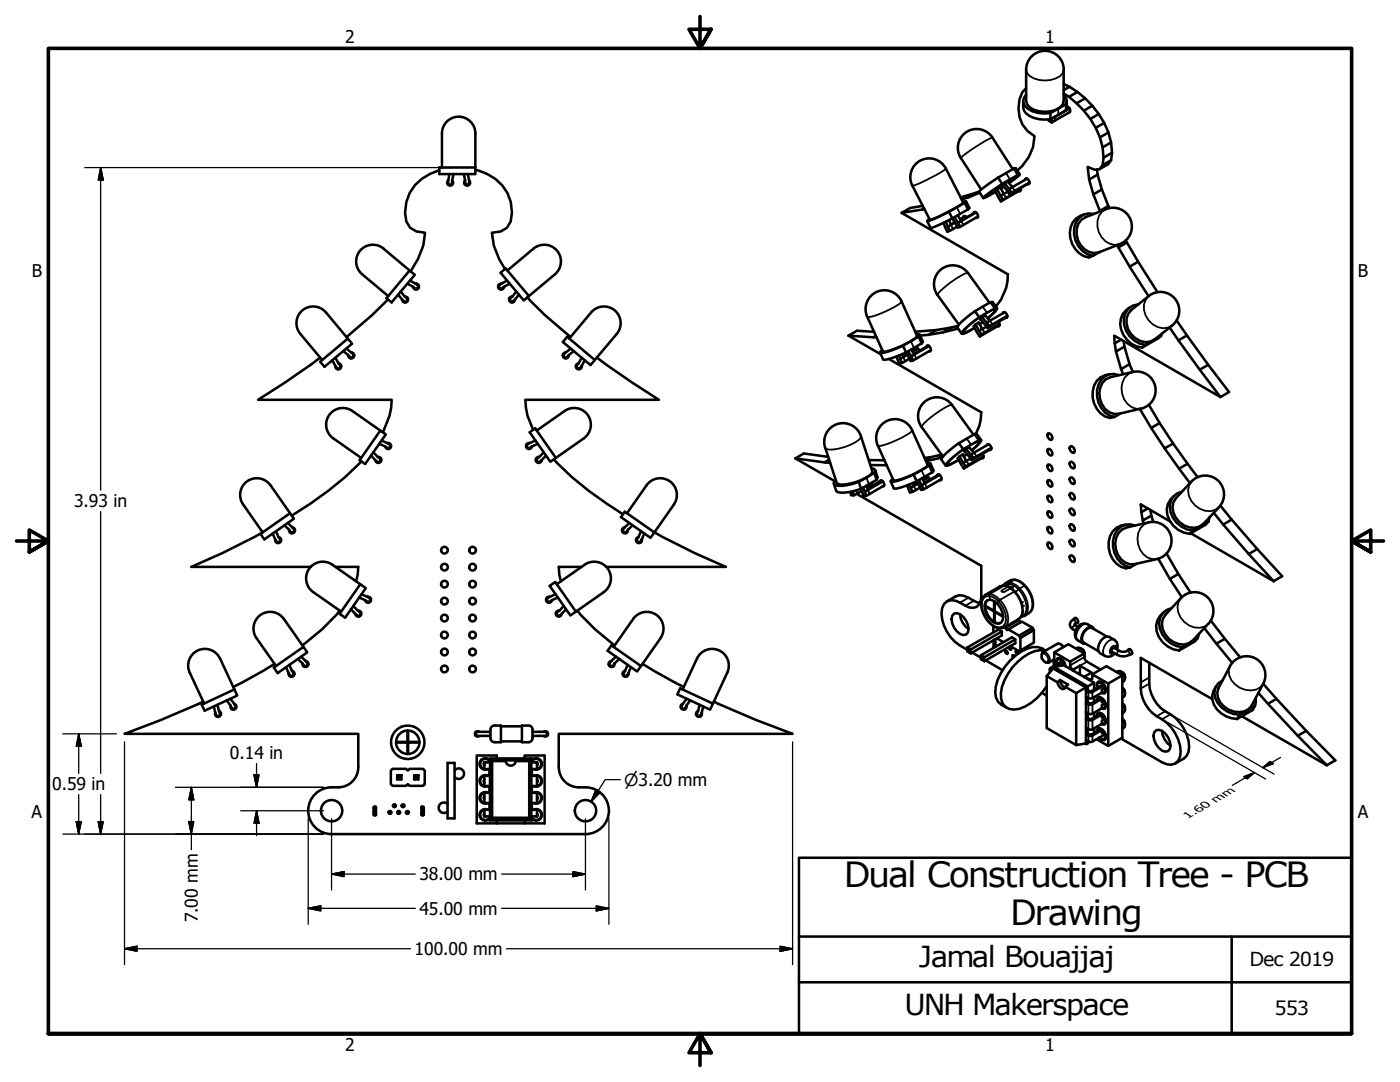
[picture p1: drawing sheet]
<svg xmlns="http://www.w3.org/2000/svg" width="279mm" height="216mm" viewBox="0 0 279 216" stroke-linecap="round" stroke-linejoin="round" font-family="sans-serif">
<defs><g id="words">
<g font-size="6.9">
<text x="168.4" y="176.9">Dual Construction Tree - PCB</text>
<text x="201.6" y="184.5">Drawing</text>
</g>
<g font-size="5.8">
<text x="183.3" y="192.9">Jamal Bouajjaj</text>
<text x="180.5" y="202.5">UNH Makerspace</text>
</g>
<g font-size="3.9">
<text x="249.4" y="192.8">Dec 2019</text>
<text x="254.4" y="202.6">553</text>
</g>
<g font-size="3.5">
<text x="68.9" y="8.6">2</text>
<text x="208.6" y="8.6">1</text>
<text x="6.3" y="55.2">B</text>
<text x="271" y="55.2">B</text>
<text x="14.8" y="101.2">3.93 in</text>
<text x="45.9" y="151.5">0.14 in</text>
<text x="10.4" y="157.7">0.59 in</text>
<text x="6.3" y="163.2">A</text>
<text x="271" y="163.2">A</text>
<text x="83.7" y="175.7">38.00 mm</text>
<text x="39.5" y="184.1" transform="rotate(-90 39.5 184.1)">7.00 mm</text>
<text x="83.7" y="182.5">45.00 mm</text>
<text x="82.7" y="190.6">100.00 mm</text>
<text x="68.9" y="209.8">2</text>
<text x="208.6" y="209.8">1</text>
</g>
<text font-size="3.3" x="124.6" y="156.8">⌀3.20 mm</text>
<text font-size="2.2" x="237.1" y="163.4" transform="rotate(-30 237.1 163.4)">1.60 m m</text>
</g></defs>
<!-- layer: Visible (ANSI) -->
<g fill="none" stroke="#000" stroke-width=".51">
<path d="M204.8 17.6a5.8 5.8 0 0 0-1.3 5.8l.6 1.5 1 1.2 1.4 1.1a9.1 9.1 0 0 1-3.5 6.8M204.8 18.9a1.69 1.69 0 0 0 .3 2.8 6.4 6.4 0 0 0 4.5 .9M205.9 11.2a3.7 3.7 0 0 1 4.1-.8 3.7 3.7 0 0 1 2.3 3.5v6.3a2.64 2.64 0 0 1-2.6 2 5.6 5.6 0 0 1-4.2-.8l-.5-.6-.2-.6v-6.3a3.7 3.7 0 0 1 1.1-2.7zM212.3 16.7a17.4 17.4 0 0 1 9.4 11.7l.2 2.1-.2 1.5-.6 .8-1.7 1M212.3 18.6a17.4 17.4 0 0 1 7.7 10.8l.2 2.1-.2 1.5-.6 .8-1 .1-1.3-.6a26.9 26.9 0 0 0 2.5 8.9M212.3 18.9l.4 .6 .2 .6-.2 .7M213.4 17.3l-1.1 .7M215 18.4l-1.7 .9M216.6 19.6l-1.7 1M87.7 34a8.5 8.5 0 0 0-6.6 10.2l.8 1.2 1.2 .8 1.7 .2-.3 2.6-1.1 2.7-1.4 2.4M87.7 33.4h7.2v1.3h-7.2zM88.2 33.4v-6.8a3.3 3.3 0 0 1 3.3-3.3 3.3 3.3 0 0 1 3.4 3.3v6.8"/>
<path d="M89.5 36a.6 .6 0 0 0-.1 .8 .6 .6 0 0 0 .9 .1 .6 .6 0 0 0 0-.9M89.7 34.7l-.2 2.1h.7v-.8l.3-1.3M92.6 34.7l.2 1.3v.8h.8l-.2-2.1M93.6 36a.6 .6 0 0 1 .1 .8 .6 .6 0 0 1-.9 .1 .6 .6 0 0 1 0-.9M94.9 33.9a8.6 8.6 0 0 1 7 10.3l-.7 1.2-1.3 .8-1.7 .2 .4 2.6 1 2.7 1.2 2M188.8 33.6l3.5 6.8a26.8 26.8 0 0 1-6.7 3.5l-3.5-6.8a3.8 3.8 0 0 1 1.6-5.1 3.8 3.8 0 0 1 5.1 1.6M191.8 31.5a3.8 3.8 0 0 1 1.1-5.2 3.8 3.8 0 0 1 5.2 1.2l4 6.3M191.8 31.5l4 6.3M194.9 38.4l-1.7 1M195.4 38.2l-3.7 1.2M195.5 38.5l-3.6 1.3M199 37.8l1.2 2-.5 .4"/>
<path d="M199.2 35.4l-3.7 2.7-.1 .2 .8 1.2M199.2 35.4l.8 1.3M199.7 39.1l.6-.4-.6-1.3-1.1 .7 1.1 2.1M200 36.7l-2.8 1.9-1 .9 2.5-1.2M200.3 37.2l-.6 .4M200.5 36.6l.9 1.1 .6-.4M201.1 38.2l-.8 .5M202 37.3l-.9-1.1-1 .7 1.4 1.9 .4-.3-.5-.8M202.3 33.6l.4-.1 .8 1.3M202.3 33.6l.8 1.3M202.3 33.6l-3.1 1.8M203.1 34.9l.4-.1a2.01 2.01 0 0 1-1.3 1.1l-.8 .6"/>
<path d="M203.1 34.9l-3.1 1.8M203.7 37.5l.1 .4-.2 .3-.3-.1M203.8 37.9l-4.1 2.3M203.8 37.8l-3.6 2M204.2 20.2a2.69 2.69 0 0 0 2.2 3.3l1 .3h2.2M204.5 35.9l.1-.3a.76 .76 0 0 1 .9 1l-.2 .2-.3-.1M205 35.6l-3 1.7M205.5 36.4l-3.6 2.1M205.5 36.5l-4 2.3M209.6 22.6v1.2M209.9 23.7v.7l-.6-.3v-.2M210.5 23.3l-.6 .4"/>
<path d="M210.5 23.3h.1M212.7 22l-3.1 1.8M212.7 20.8v1.2M212.7 20.8l-3.1 1.8M212.9 21.2a.86 .86 0 0 1 .7 1.1l-.3 .2M212.9 20.2l-.2 1.8M212.9 21.2h.1M213.5 21.6l-3 1.7M213.6 22.3l-3.7 2.1M218 21.1l-1.7 1M218.9 33.8a28.1 28.1 0 0 0 2.5 7.7M219.1 34.8l-1.7 1"/>
<path d="M219.3 22.8l-1.7 .9M219.9 37.8l-1.7 1M220.4 24.5l-1.7 1M221.2 26.4l-1.7 1M221.7 28.4l-1.7 1M221.7 32l-1.7 1M221.9 30.5l-1.7 1M77.4 59.7l-3.1 3.1-5.1 4.4M80 58.2l1.4 1.5-.5 .6-.6-.5-.8-1M80.8 59.2a.6 .6 0 0 1 .6 .5 .6 .6 0 0 1-.5 .7 .6 .6 0 0 1-.7-.6M81.7 54l1.1 .8-4.7 5.5-1-.8zM81.7 54l-5.1-4.4a3.3 3.3 0 0 0-4.7 .4 3.3 3.3 0 0 0 .4 4.7l5.2 4.4"/>
<path d="M81.8 56l1.8 1.1-.5 .6-.6-.5-1.2-.6M82.9 56.6a.6 .6 0 0 1 .7 .5 .6 .6 0 0 1-.5 .7 .6 .6 0 0 1-.7-.6M99.9 54.4l1-.8 4.7 5.5-1.1 .8zM100.1 56.6a.6 .6 0 0 0-.7 .5 .6 .6 0 0 0 .5 .7 .6 .6 0 0 0 .7-.6M101.2 56l-1.8 1.1 .5 .6 1.8-1.1M101.3 54l5.2-4.4a3.3 3.3 0 0 1 4.7 .4 3.3 3.3 0 0 1-.4 4.7l-5.2 4.4M102.3 59.2a.6 .6 0 0 0-.7 .5 .6 .6 0 0 0 .6 .7 .6 .6 0 0 0 .6-.6M103 58.2l-.8 1-.6 .5 .5 .6 .6-.5 .9-1M105.2 59.3l3.5 3.5 5.2 4.4M173.7 59.1a3.7 3.7 0 0 1 6.2 1l3.1 6.9a9.6 9.6 0 0 1-4.2 2.5 4.2 4.2 0 0 1-2.6 .6l-3.1-6.9a3.8 3.8 0 0 1 .6-4.1zM179.9 42.5l21.2 12.2a9.1 9.1 0 0 1-2.4 6.4M184.1 41.1l-2.5 .4-1.7 1 4.2-.7 .3-.2"/>
<path d="M184.5 41.7l-.4 .1M188.8 44.2l.7 1.9-.4 .1-.8-1.7M189.4 42.2l-3 1.5-1.4 .4 .5-.4M189.4 42.2l.7 1.4M189.4 43.9l.4 1-.7 .4M190 43.6l1.1 1.8 .5-.1-.4-.9M190.1 43.6l-4.2 1.9h-.2l-.7-1.4M190.5 43.3l.7 1.1 .7-.3M190.5 44.4l-.7 .4M190.6 44.4l-.8 .5M191 45.2l-1.5 .9M191.1 43l.8 1.1"/>
<path d="M192.2 40.3l.6-.1-.3 .2M192.5 40.4l.7 1.4M192.5 40.4l-3.1 1.8M192.7 43.1l-1.1 .7M192.7 43.2l-1 .6M192.8 40.2l.7 1.3-.3 .3M192.9 43.4l-.3-.3h-.3l-.1 .3M193.2 41.8l-3.1 1.8M194.2 42.6l.2-.3a.79 .79 0 0 1 .8 1l-.2 .2h-.3M194.7 42.3l-2.9 1.7M194.8 42.4l-2.9 1.7M195.2 43.2l-3.6 2.1"/>
<path d="M215.8 43.9l.8-.6 4.2-1.6a3.8 3.8 0 0 1 4.8 2.1 3.8 3.8 0 0 1-2.1 4.9l-4.1 1.6a3.7 3.7 0 0 1-4.5-3.5v-1.1l.3-1zM216.4 42.8a3.8 3.8 0 0 0-2.8 4.8 4.8 4.8 0 0 0 3.7 3.8l.8-.3M218.3 42.7a3.4 3.4 0 0 0-3.9 4.1 4.8 4.8 0 0 0 3.7 4.3M219.5 50.2l-1.4 .9M221.2 41.1l-1.7 1M223 48.9l2.4 4.3 3.8 5.9M224.7 48l2.4 4.2 3.9 6.1M224.9 48.4l-1.7 1M227.1 52.2l-1.7 1M59.9 66.6l4.4 5.2M63.9 71.4l-7.2 5-5.2 3.4h26.7a13.8 13.8 0 0 1-1.8 6.5M63.9 72.2l5.5-4.6 .9 1-5.6 4.6z"/>
<path d="M65 62.3l4.4 5.3M65 62.3a3.3 3.3 0 0 0-4.6-.4 3.3 3.3 0 0 0-.5 4.7M66.9 71.4l1.2 1.8-.6 .5-1.2-1.8M67.5 72.5a.6 .6 0 0 1 .6 .7 .6 .6 0 0 1-.7 .5 .6 .6 0 0 1-.5-.7M69.1 69.6l1 .8 .6 .6-.6 .5-1.6-1.4M70.1 70.3a.6 .6 0 0 1 .6 .6 .6 .6 0 0 1-.7 .6 .6 .6 0 0 1-.5-.7M112.9 70.3a.6 .6 0 0 0-.6 .6 .6 .6 0 0 0 .7 .6 .6 .6 0 0 0 .5-.7M113.2 67.2l5.5 4.6-.8 1.1-5.6-4.7zM113.9 69.6l-1 .8-.5 .6 .6 .5 .5-.6 1-.8M115.5 72.5a.6 .6 0 0 0-.6 .7 .6 .6 0 0 0 .7 .5 .6 .6 0 0 0 .5-.7M116.1 71.4l-.6 1.1-.6 .7 .6 .5 .6-.7 .6-1.1M119.1 71.4l7.2 5 5.2 3.4h-26.7l.5 3.2 1.1 2.8"/>
<path d="M123.1 66.6l-4.4 5.2M123.1 66.6a3.3 3.3 0 0 0-.4-4.7 3.3 3.3 0 0 0-4.7 .4l-4.4 5.3M169.3 67l5.6 .3M169.3 67l6.5 3.7M174.4 66.2l-3.4-.2-1.7 1M174.8 67l-.5 .3M177.4 71.6l18.4 10.7a7.5 7.5 0 0 1-1.1 4.3M179.4 70.9l.6 1.5-.5 .2-.6-1.5M180.1 70.7l.2 .5-.7 .4M180.2 69l-2.1 .9a3.9 3.9 0 0 1-2.5 .5l.5-.6M180.2 69l.6 1.3M180.8 70.3l.9 1.8 .5-.2-.4-.8"/>
<path d="M180.8 70.3l-2.1 .9a3.9 3.9 0 0 1-2.5 .5l-.6-1.3M181 70.7l-.8 .4M181.1 70.8l-.8 .4M181.2 70.1l.6 1 .7-.4M181.5 71.6l-1.5 .8M181.9 69.7l.6 1M182.6 69.7l.2-.2 .2-.1 .5 .6M182.9 66.8h.7l-.3 .4M183.1 69.5l-1 .5M183.2 69.6l-1.1 .6M183.3 67.2l.6 1.3M183.3 67.2l-3.1 1.8"/>
<path d="M183.6 66.8l.6 1.4-.3 .3M183.9 68.5l-3.1 1.8M184.8 69.2l.2-.3 .3 .1 .4 .3 .1 .5-.1 .3h-.3M185.3 69l-2.9 1.6M185.4 69l-2.9 1.7M185.8 69.8l-3.6 2.1M186.9 65.8l-1.7 1M189.9 65.3l-1.7 1M191.2 65l-4.3 .8-4.3 .4M191.2 65.5l-.1 .1M191.2 65.6a34.4 34.4 0 0 1-7.6 1.4M194.6 62.1l-1.9 1.4a3.7 3.7 0 0 0-1.6 1.9l.8 1.2"/>
<path d="M194.6 62.1l.8 1.2M194.7 64.7l1.2 2-.3 .4M195.4 66l.6-.3-.7-1.4-1 .8 1.3 2M195.4 63.3l-2.6 2.1-.6 .6-.3 .4 .1 .2a5.3 5.3 0 0 0 2.5-1.2M196 63.3l.9 1.1 .7-.4M196.2 64.3l-.7 .4M196.9 65.2l-.9 .5M197.5 60.4l-4.3-5.9a3.8 3.8 0 0 0-5.2-.9 3.8 3.8 0 0 0-.9 5.3l4.3 5.9M197.6 64l-1-1.1-1 .8 1.5 1.8 .4-.4-.6-.7M197.7 60.3h.4l.9 1.2M197.7 60.3l.8 1.2M197.7 60.3l-3.1 1.8"/>
<path d="M198.5 61.5l.4-.1 .1 .2a5.6 5.6 0 0 1-1.9 1.9M198.5 61.5l-3.1 1.8M199.3 64.2l.2 .7-.2 .2h-.2M199.5 64.9l-3.9 2.2M199.5 64.7l-3.6 2M200.1 62.5l.2-.2a.8 .8 0 0 1 .6 1.1h-.3M200.5 62.3l-2.9 1.7M201 63l-3.5 2.1M201 63.2l-3.9 2.3M220.7 75.6l.9-.3 4.4-1.1a3.8 3.8 0 0 1 4.5 2.8 3.8 3.8 0 0 1-2.8 4.5l-4.4 1.1a3.7 3.7 0 0 1-3.9-4.2l.2-1.1 .4-1zM221.5 74.7a3.8 3.8 0 0 0-3.4 4.6 4.6 4.6 0 0 0 3.4 4.1l.9-.2M223.3 74.9a3.2 3.2 0 0 0-4.4 3 4.7 4.7 0 0 0 3.5 5.3"/>
<path d="M223.7 67.8l-1.2 .7M224.2 68.1l.2 1.1 1 3.5 .7 1.5M224.4 69.2l-1.7 .9M225.4 61.4a3.8 3.8 0 0 0-1.2 5.5 4.9 4.9 0 0 0 3.7 2.5M225.4 72.7l-1.7 1M225.8 61.8l3.5-2.7a3.8 3.8 0 0 1 5.2 .6 3.8 3.8 0 0 1-.6 5.2l-3.4 2.8a3.7 3.7 0 0 1-5.4-2 3.2 3.2 0 0 1 .7-3.9zM227.2 60.7a3.1 3.1 0 0 0-2.9 4 5 5 0 0 0 4.3 4.1M228.6 68.8l-.7 .6M231.7 67l-3.8 2.4M231.7 67l-3.1 1.8M231.9 66.6l-.2 .4M233.4 65.4l6 8.4 4.2 5.4-21.2-12.2a20.4 20.4 0 0 0 1.8 7.7"/>
<path d="M234.8 63.9l6.3 8.9 4.2 5.4-1.7 1M236.9 66.9l-1.7 1M241.1 72.8l-1.7 1M72.1 92.1a61.7 61.7 0 0 1-13.9 10.8M74.5 90.3l1.6 1.4-.5 .6-1.6-1.4M75.4 91.2a.6 .6 0 0 1 .7 .5 .6 .6 0 0 1-.5 .7 .6 .6 0 0 1-.7-.6M75.9 85.9l1.1 .8-4.1 5.9-1.1-.8zM75.9 85.9l-5.6-3.9a3.3 3.3 0 0 0-4.6 .8 3.3 3.3 0 0 0 .8 4.7l5.6 3.9M76.1 87.9l1.2 .5 .7 .5-.4 .7-.7-.5-1.2-.5M77.3 88.4a.6 .6 0 0 1 .7 .5 .6 .6 0 0 1-.4 .7 .6 .6 0 0 1-.7-.5M105.7 86.3l1.1-.8 4.1 5.9-1.1 .7zM105.7 88.4a.6 .6 0 0 0-.7 .5 .6 .6 0 0 0 .5 .7 .6 .6 0 0 0 .7-.5"/>
<path d="M106.9 87.9l-1.2 .5-.7 .5 .5 .7 .6-.5 1.2-.5M107.1 85.9l5.6-3.9a3.3 3.3 0 0 1 4.6 .8 3.3 3.3 0 0 1-.8 4.7l-5.6 3.9M107.6 91.2a.6 .6 0 0 0-.7 .5 .6 .6 0 0 0 .5 .7 .6 .6 0 0 0 .7-.6M108.5 90.3l-1.5 1.4 .4 .6 1.6-1.4M110.6 91.7a57.4 57.4 0 0 0 13.7 10.9M158.7 91.5l7 .9M158.7 91.5l7.9 4.5M165.3 91.2l-4.9-.7-1.7 1M165.5 91.7l-1 .6M165.8 85.4a3.7 3.7 0 0 1 6 1.6l2.3 7-.1 .4a9.1 9.1 0 0 1-6.7 2.2l-.3-.2-2.3-7a3.8 3.8 0 0 1 1.1-4zM166.4 96.5l.5 1.4 .2 .3a7.7 7.7 0 0 0 4.7-.7M166.8 95.8l-.4 .4v.4a2.87 2.87 0 0 0 2.7 .2l2.3-.6"/>
<path d="M170.2 98l.2 .8h-.5l-.2-.7M171 98.5l24.8 14.4v6.1a1.93 1.93 0 0 1-.9 2.1 1.93 1.93 0 0 1-2.2-.2l-1.1-.7a2.26 2.26 0 0 0-2.6-.2 2.26 2.26 0 0 0-1.1 2.4 8.4 8.4 0 0 0 5.2 7.3M171.4 96.2l.4 1.3M171.8 97.6l.5 1.3h.6l-.3-.8M172 98l-1.6 .8M172.2 97.3l.4 .8 .6-.4M172.9 96.9l.3 .8M173.4 91.8h3.1M173.7 92.8h3.3M173.9 93.4l.7 .3 .1 .3-.2 .4M174 96.3l.1 .4-.2 .2-.2 .1M174 96.8l-.9 .5"/>
<path d="M174.5 94.4l.4 1.3M174.5 94.4l-3.1 1.8M174.7 93.8l.4 1.4-.2 .5M174.9 95.7l-3.1 1.8M175.6 96.1l.1-.2a.84 .84 0 0 1 .7 1.1l-.3 .1M175.9 95.9l-2.8 1.6M176.2 96.1l-3 1.6M176.5 96.9l-3.6 2M181.5 96.6l.6 1.5-.5 .2-.5-1.4M182 85.8a3.8 3.8 0 0 0-4.9-1.8 3.8 3.8 0 0 0-1.9 4.9l3.1 6.9a4.2 4.2 0 0 0 2.6-.6l2.1-.9a4.2 4.2 0 0 0 2.1-1.5l-3.1-6.9M182.2 96.4l.2 .6-.6 .3M182.3 94.7l-2.1 .9a3.9 3.9 0 0 1-2.4 .5l.4-.6"/>
<path d="M182.3 94.7l.6 1.4M182.9 96.1l.9 1.7 .5-.2-.3-.8M182.9 96.1l-2.1 .8a3.9 3.9 0 0 1-2.4 .5l-.6-1.3M183.1 96.4l-.7 .4M183.2 96.5l-.8 .5M183.4 95.8l.6 1 .6-.3M183.6 97.3l-1.5 .8M183.9 85.2l4.3 5.9-3.4 .9M184 95.4l.6 1.1M184.8 95.4l.1-.2h.2l.5 .5M185 92.5h.7l-.2 .4M185.2 95.2l-1 .6"/>
<path d="M185.3 95.3l-1 .6M185.5 92.9l.6 1.4M185.5 92.9l-3.2 1.8M185.7 92.5l.6 1.4-.2 .4M185.8 91.2l-1.1 .6M186.1 94.3l-3.2 1.8M187 94.9l.1-.2h.4l.3 .4 .1 .4-.1 .3h-.3M187.4 94.7l-2.9 1.6M187.5 94.8l-2.9 1.7M187.9 90.7l-3.4 .7M187.9 95.6l-3.6 2M188.1 91l-.9 .5"/>
<path d="M190 80.8l4.3 5.9M190 80.8a3.8 3.8 0 0 0-5.2-.8 3.8 3.8 0 0 0-.9 5.2M191.4 88.4l-1.9 1.5a3.7 3.7 0 0 0-1.6 1.8l.8 1.2M191.4 88.4l.8 1.2M191.5 91.1l1.2 2-.3 .4M192.2 92.4l.6-.4-.7-1.3-1 .7 1.3 2.1M192.2 89.6l-1.9 1.5a3.2 3.2 0 0 0-1.5 1.8 5.3 5.3 0 0 0 2.5-1.1M192.8 89.7l1 1 .6-.4M193 90.6l-.7 .5M193.7 91.5l-.9 .5M194.4 90.3l-1-1-1 .7 1.5 1.8 .4-.4-.5-.7M194.5 86.6h.4l.9 1.2"/>
<path d="M194.5 86.6l.9 1.2M194.5 86.6l-3.1 1.8M195.4 87.8h.3l.1 .1a6.1 6.1 0 0 1-1.8 2M195.4 87.8l-3.2 1.8M196.1 90.6l.2 .6-.1 .3-.3-.1M196.3 91.2l-3.9 2.3M196.3 91l-3.6 2.1M196.9 88.9l.2-.3a.81 .81 0 0 1 .6 1.2h-.3M197.3 88.6l-2.9 1.7M197.9 89.3l-3.6 2.1M197.9 89.5l-4 2.3M209.1 89.6h.3l.4 .3 .2 .4v.4l-.2 .2a.94 .94 0 0 1-.7-1.3z"/>
<path d="M209.1 92.7h.3l.4 .3 .2 .4v.4l-.2 .2a.94 .94 0 0 1-.7-1.3zM209.1 98.9h.3l.4 .3 .2 .5v.4l-.2 .1a.94 .94 0 0 1-.7-1.3zM209.1 95.8h.3l.4 .3 .2 .4v.4l-.2 .2a.94 .94 0 0 1-.7-1.3zM209.1 86.5h.3l.4 .2 .2 .5v.4l-.2 .2a.94 .94 0 0 1-.7-1.3zM213.6 92.2a.89 .89 0 0 1 .9 1.1l-.3 .2a.94 .94 0 0 1-.6-1.3zM213.6 95.3a.89 .89 0 0 1 .9 1.1l-.3 .2a.94 .94 0 0 1-.6-1.3zM213.6 98.4a.89 .89 0 0 1 .9 1.1l-.3 .2a.94 .94 0 0 1-.6-1.3zM213.6 89.1a.89 .89 0 0 1 .9 1.1l-.3 .2a.94 .94 0 0 1-.6-1.3zM223.6 82.5l-1.2 .7M227.5 81.6a131.2 131.2 0 0 0 10 14.8M229.3 80.8a125.5 125.5 0 0 0 9.7 14.4M231.4 84.4l-1.7 1"/>
<path d="M234.1 88.5l-1.7 1M234.3 99a3.9 3.9 0 0 0-.1 5.9l.9 .8 1.2 .6 1.1 .2M235.9 98.1a3 3 0 0 0-2.3 4.1 5.1 5.1 0 0 0 4.4 3.7M237 92.5l-1.7 1M52 106.5l5.9-4.1 .8 1.1-6 4.1zM55.1 106l.5 1.2 .5 .7-.7 .4-.5-.6-.5-1.2M55.6 107.2a.6 .6 0 0 1 .5 .7 .6 .6 0 0 1-.7 .5 .6 .6 0 0 1-.5-.8M57.4 104.4l1 .9 .4 .6-.6 .5-1.4-1.6M57.9 102.4l-3.9-5.6a3.3 3.3 0 0 0-4.7-.8 3.3 3.3 0 0 0-.8 4.7l3.9 5.5-8 4.1-6.2 2.8h23.8M58.3 105.2a.6 .6 0 0 1 .6 .7 .6 .6 0 0 1-.7 .5 .6 .6 0 0 1-.5-.7M66.3 112.7a3.3 3.3 0 0 0-4.6 .8 3.3 3.3 0 0 0 .8 4.6l5.6 3.9M66.3 112.7l5.6 3.9"/>
<path d="M67 113.1h4.5l-.1 1.6-.3 1.3M71.9 116.6l1.1 .7-4.1 6-1.1-.8zM72.1 118.6l1.2 .5 .7 .5-.4 .6-.7-.4-1.2-.6M73.3 119.1a.6 .6 0 0 1 .7 .4 .6 .6 0 0 1-.4 .8 .6 .6 0 0 1-.7-.6M109.7 116.9l1.1-.8 4.1 5.9-1.1 .8zM109.7 119.1a.6 .6 0 0 0-.7 .4 .6 .6 0 0 0 .5 .8 .6 .6 0 0 0 .7-.6M110.9 118.6l-1.2 .5-.7 .5 .5 .6 .6-.4 1.2-.6M116.1 113.1h-4.6l.1 1.6 .4 1.3M116.7 112.7l-5.6 3.9M116.7 112.7a3.3 3.3 0 0 1 4.6 .8 3.3 3.3 0 0 1-.8 4.6l-5.6 3.9M124.7 105.2a.6 .6 0 0 0-.6 .7 .6 .6 0 0 0 .7 .5 .6 .6 0 0 0 .5-.7M124.7 102.1l5.9 4.1-.8 1.1-5.9-4.1z"/>
<path d="M125.6 104.4l-1 .9-.4 .6 .6 .5 .5-.7 1-.9M127.4 107.2a.6 .6 0 0 0-.5 .7 .6 .6 0 0 0 .7 .5 .6 .6 0 0 0 .5-.8M127.9 106l-.9 1.9 .6 .4 1-1.8M134.5 100.7a3.3 3.3 0 0 0-.8-4.7 3.3 3.3 0 0 0-4.7 .8l-3.9 5.6M134.5 100.7l-3.9 5.5 8 4.1 6.2 2.8h-23.8M189 120l1.7-1 .8-.2a8.6 8.6 0 0 1 3.5 1.4l.6 .1M197.1 119.8a2.25 2.25 0 0 1 2.5 1.4 2.56 2.56 0 0 1 .2 3 1.81 1.81 0 0 1-2.4-.9 3.2 3.2 0 0 1-.7-3.1zM197.1 119.8l-.4 .4-.1 .7 1.8 1v-1.9M200.2 116.9a2.65 2.65 0 0 1 4.4 0 5.1 5.1 0 0 1 1.5 4.5l-.3 .6-1.4 .9M201.4 117.1a2.17 2.17 0 0 0-1.9 0l-2.8 1.6a2.89 2.89 0 0 0-.4 3.7 4.7 4.7 0 0 0 3.2 3l.9-.2 2.9-1.7a2.04 2.04 0 0 0 .9-1.6M209.1 108.3a.89 .89 0 0 1 .9 1.1l-.2 .2a.94 .94 0 0 1-.7-1.3zM209.1 102h.3l.4 .3 .2 .5v.4l-.2 .2a.94 .94 0 0 1-.7-1.4z"/>
<path d="M209.1 105.2a.89 .89 0 0 1 .9 1.1l-.2 .2a.94 .94 0 0 1-.7-1.3zM213.6 110.8h.3l.3 .3 .3 .4v.5l-.3 .2a.94 .94 0 0 1-.6-1.4zM213.6 101.5a.89 .89 0 0 1 .9 1.1l-.3 .2a.94 .94 0 0 1-.6-1.3zM213.6 104.6a.89 .89 0 0 1 .9 1.1l-.3 .2a.94 .94 0 0 1-.6-1.3zM213.6 107.7h.3l.3 .3 .3 .4v.5l-.3 .2a.94 .94 0 0 1-.6-1.4zM223.9 105.7l.9-.4 4.4-1.1a3.8 3.8 0 0 1 4.5 2.8 3.8 3.8 0 0 1-2.8 4.5l-4.4 1.1a3.3 3.3 0 0 1-3.8-3 3.7 3.7 0 0 1 1.2-3.9zM224.6 104.7a3.8 3.8 0 0 0-3.3 4.6 4.5 4.5 0 0 0 3.4 4.1l.9-.2M226.5 104.9a3.2 3.2 0 0 0-4.4 3 4.6 4.6 0 0 0 3.5 5.3M226.8 112.5l-1.2 .7M229.1 101.5l-1.3 .7M229.6 101.7l.5 2.4M229.8 102.9l-1.7 1"/>
<path d="M231.2 111.5l2.3 4 2.4 3.7M232.8 110.4l2.4 4.1 2.4 3.7M233.5 104l-5.8-3.4 .1 1.6 .5 2.3M235.2 114.5l-1.7 1M235.7 119.3a3.8 3.8 0 0 1 5.3-.1 3.8 3.8 0 0 1 .2 5.3M235.7 119.4l-3.1 3.3a3.7 3.7 0 0 0 1.6 5.4 3.1 3.1 0 0 0 3.9-.3l3.1-3.3M237.6 106.4l16.6 9.6M238 105.9l-.6 .6M241.2 104.1l-.6 .6-3.2 1.8M241.2 104.1l-3.2 1.8M241.4 103.2l-.2 .9M242.2 102.3l7 8.3 5 5.4"/>
<path d="M243.3 101.2l-3.1 3.3a3.7 3.7 0 0 1-5.6-1.2 3.1 3.1 0 0 1 .1-3.9l3.1-3.3a3.8 3.8 0 0 1 5.3-.2 3.8 3.8 0 0 1 .2 5.3M243.5 100.9l7.4 8.7 5 5.4-1.7 1M245.8 103.7l-1.7 1M250.9 109.6l-1.7 1M40.6 140l-8.5 3.7-7.3 2.7h46.7v5.4a4.5 4.5 0 0 1-1.8 4.6 5.2 5.2 0 0 1-3.5 .7 4.7 4.7 0 0 0-4.7 4.7 4.7 4.7 0 0 0 4.7 4.6h50.6a4.7 4.7 0 0 0 4.7-4.6 4.7 4.7 0 0 0-4.6-4.7 4.4 4.4 0 0 1-5.1-2.4l-.3-1.6v-6.7h46.7l-7.3-2.7-8.4-3.7M46 139.4l1.1 1.8-.7 .3-1.1-1.7M46.8 137.6l-2.9-6.2a3.3 3.3 0 0 0-4.4-1.6 3.3 3.3 0 0 0-1.6 4.4l2.8 6.2M54.7 133.2l5.9-4.1 .7 1.1-5.9 4.1zM54.8 132.5l-2.3 1.4-6 3.2M56.7 123.5a3.3 3.3 0 0 0-4.7-.8 3.3 3.3 0 0 0-.8 4.6l3.9 5.6M56.7 123.5l3.9 5.6M57.7 132.7l.6 1.2 .4 .6-.6 .5-.5-.7-.5-1.2"/>
<path d="M58.3 133.8a.6 .6 0 0 1 .5 .7 .6 .6 0 0 1-.8 .5 .6 .6 0 0 1-.4-.7M60.1 131l1.4 1.6-.6 .5-1.5-1.6M61 131.9a.6 .6 0 0 1 .5 .7 .6 .6 0 0 1-.7 .5 .6 .6 0 0 1-.4-.7M67.8 121.8a37.2 37.2 0 0 1-7.5 7M70.5 120.9l1.6 1.4-.5 .7-1.6-1.4M71.4 121.8a.6 .6 0 0 1 .7 .5 .6 .6 0 0 1-.5 .7 .6 .6 0 0 1-.7-.5M111.6 121.8a.6 .6 0 0 0-.7 .5 .6 .6 0 0 0 .5 .7 .6 .6 0 0 0 .7-.5M112.5 120.9l-1.5 1.4 .4 .7 1.6-1.4M115.2 121.8a38 38 0 0 0 7.5 7M122 131.9a.6 .6 0 0 0-.5 .7 .6 .6 0 0 0 .7 .5 .6 .6 0 0 0 .4-.7M122 128.8l5.9 4.1-.8 1.1-5.8-4.1zM122.9 131l-.9 .9-.5 .7 .7 .5 .4-.7 1-.9"/>
<path d="M124.8 133.8a.6 .6 0 0 0-.5 .7 .6 .6 0 0 0 .7 .5 .6 .6 0 0 0 .4-.7M125.3 132.7l-1 1.8 .6 .5 1-1.9M126.4 123.5a3.3 3.3 0 0 1 4.6-.8 3.3 3.3 0 0 1 .8 4.6l-3.9 5.6M126.4 123.5l-3.9 5.6M128.2 132.5l2.3 1.4 6 3.2M135.7 137.4l6.6 3-.6 1.2-6.5-3zM136.2 137.6l2.9-6.2a3.3 3.3 0 0 1 4.4-1.6 3.3 3.3 0 0 1 1.6 4.4l-2.8 6.2M137 139.4l-1.1 1.8 .7 .3 1.2-1.7M190.4 122.4a2.15 2.15 0 0 1 2.4 1.4 2.15 2.15 0 0 1 0 2.8 2.15 2.15 0 0 1-2.4-1.4 2.15 2.15 0 0 1 0-2.8zM191.6 122.6a3.9 3.9 0 0 0 1.7 2.9M193.1 129.2l6.2-3.6 .6 .4v.8l-6.1 3.6M193.1 129.2v.8l.7 .4"/>
<path d="M193.1 129.2l.7 .4-.4 .2v.4M193.1 129.6l.3 .2M194 130.2l1.8 1M195.8 130.7l6.2-3.5 .6 .4v.8l-6.2 3.5M195.8 130.7v.8l.6 .4M195.8 130.7l.6 .4-.3 .2v.4M195.8 131.1l.3 .2M196.6 121a4.2 4.2 0 0 0 1.8 3.1M196.6 121l1.8 1h.1M196.7 131.8l3.4 1.9M196.7 120.9l-.1 .1M198.2 124.9v1.3"/>
<path d="M198.3 127.7l.1 1.6M198.4 127.7l.2 .3v1.1M198.4 122v2.1M198.5 120v2l1.7 .9M198.5 121.8l-.1 .1 .1 .2 1.7 1M198.5 124.1h-.1M198.6 122l-.1 .1v2.1l.7 .2 .5-.1M198.6 127.9l-.1 .6 .1 .2M198.9 127.4l1.4 .7M199.9 126l-6.1 3.6v.8M200.5 125.2l.5 .5 .2-.1M200.8 129.9l.2 .1 .1 .3-.1 .2-.4-.4z"/>
<path d="M200.9 130v.2l.2 .1M201.5 129.1l.2 .1 .1 .3-.1 .2-.4-.5zM201.6 129.1v.2l.2 .2M201.6 128.9l1.8 1 .2-.1M202.3 130.7l-.1 .3h.2M202.5 131l-.4-.3 .1 .5M202.6 127.6l-6.2 3.5v.8M202.8 129.9l.3 .1 .1 .3-.1 .2-.3-.2-.1-.3zM202.9 129.9v.2l.3 .2M203.2 123.6l.4 .6M203.4 126.8l2.7-1.5 .2 .4-2.7 1.6zM203.4 123.7l-2.7 1.6"/>
<path d="M204.4 122.9l-.6 .2M206.1 125.3l-2.2-1.3-2.7 1.6 2.2 1.2M206.3 125.7v2.5l-2.7 1.6v-2.5M207.9 138.3l1 .5M208.6 129.8a5.3 5.3 0 0 0-4.4 1.3 10.9 10.9 0 0 0-4.5 7.2 2.69 2.69 0 0 0 .9 2.7 2.69 2.69 0 0 0 2.8 .4 10.3 10.3 0 0 0 5.5-4.5M208.7 129.8a3.5 3.5 0 0 0-3.7-.4 10.7 10.7 0 0 0-6.4 8.8 3.1 3.1 0 0 0 2.4 3.1M208.9 134.9v10.4l5.9 3.4M209.5 133.5v.7M210 133.6h.1M210.1 133.3l-.1 .3M210.1 133.2v.3M210.2 131.7l.1 1.2"/>
<path d="M210.4 133.1l-.3 .1 6.7 3.9M210.4 130.2l3.2 1.8 2.8-1.6M210.9 132.6l-.1-.6 .1-.4 .3-.2a1.72 1.72 0 0 1 1.4 1.5M211 132.5l-.1-.5 .2-.4a1.28 1.28 0 0 1 1.4 1.2M211 136.1l-2.1-1.2 1.3-1.5 6.5 3.8M211 136.1a1.25 1.25 0 0 0 1.4 1.3l.2-.3M211.1 131.4a1.45 1.45 0 0 1 1.5 1.5M211.6 135.7a1.63 1.63 0 0 0 1 1.5M211.6 135.7l-.6 .4M211.6 135.7l1.5 .9-.5 .5M212 131.9l-2.3 1.4-.2 .2 .3 .3M212.2 132.1l-1.6 .9"/>
<path d="M212.2 129.1a1.01 1.01 0 0 0-1.2-.6l-2.9 1.6a1.33 1.33 0 0 0 0 1.4 1.33 1.33 0 0 0 1.2 .7l1.1-.6M212.4 132.5l-.4 .3M212.6 137.1l2.2 1.2M213.6 132a1.48 1.48 0 0 0 .5 1.7M214.1 133.7v.1M214.3 123.5l.2-.2h.3l.3 .4 .1 .4-.1 .2h-.3M214.7 123.3l-1 .8a1.25 1.25 0 0 0 .9 1.8M214.8 138.3l1.9-1.1v11.1l-1.9 .4zM214.8 129.4l.3-.1a1.28 1.28 0 0 1 1.3 1.1M215.2 124.1l-.8 .5 .7 .5M215.5 132.8l2.3 1.4-1.4 .8M215.5 132.8l-1.4 .9"/>
<path d="M215.5 132.8v1.8M215.6 129.3a1.21 1.21 0 0 1 .8 1.4M216.1 129.6l.3 .6M216.4 130.4l-3.2-1.9-2.8 1.7v2.6M216.4 130.4a1.48 1.48 0 0 0 .5 1.6l2.7 1.6M216.4 135l1.3 .7 .3-.4v-.7l3.2 1.8M216.4 135v.1M217.1 139.2v.9M217.1 137.7l-.3 .2M218 134.6l2.8-1.7 3.2 1.9v12.4l-2.8 1.6-2.4-1.3M218 125.1a2.01 2.01 0 0 0-2.4-.5 1.99 1.99 0 0 0-.4 3.2l1 .6M218.4 137.6v-1.4l-6.1-3.5-1.9 .4 6.7 3.9-.3 .1v.8"/>
<path d="M218.4 136.2l-1.3 .8v.7M218.4 125.5l-.4-.4a1.86 1.86 0 0 0-2 1.5l-.2 .8 .1 .6 .3 .4 .5 .1M218.4 139.1v.9M218.9 139.7l.1-.4 .3-.2a1.68 1.68 0 0 1 1.3 2.2l-.3 .2-.5-.1M219 137.2l-.1-.5 .1-.5 .3-.2a1.68 1.68 0 0 1 1.3 2.2l-.3 .2-.5-.1M219.1 137.2l-.1-.6 .1-.4a1.27 1.27 0 0 1 1.5 1.7l-.3 .3h-.4M219.1 139.2h.1a1.49 1.49 0 0 1 1.3 2.2h-.1M219.1 136.1h.1a1.49 1.49 0 0 1 1.3 2.2h-.1M219.6 139.3l-.5 .1-.1 .3M219.9 138.2l-1.9 1.1-.4 .1-.8-.3v1.2l.3-.2M220.1 136.6l-2.3 1.3-.7-.2M220.1 139.7l-.2 .1"/>
<path d="M220.3 136.8l-2.3 1.3-.4 .1-.8-.3M220.3 139.9l-.4 .2v-.6a1.26 1.26 0 0 1 .4 1.8h-.4M220.5 137.2l-.6 .4v.6M220.9 127l-2.9-1.7a1.86 1.86 0 0 0-2.1 2l.1 .6 .3 .3 2.9 1.7M222.8 134.1l.3-.2a1.31 1.31 0 0 1 1.2 2l-.3 .2M222.9 129.6a1.61 1.61 0 0 0-.5-1.9l-1-.6a1.82 1.82 0 0 0-2.1 1.4l-.2 .8 .1 .6a2.24 2.24 0 0 0 2.9 .8l.4-.3M223.7 134a1.22 1.22 0 0 1 .8 1.4M224 134.8l-2.8 1.6v12.4M224 137.3a1.24 1.24 0 0 1 .3 1.7l-.3 .2M224 137.3a1.2 1.2 0 0 1 .5 1.2M224.2 134.3l.3 .5M224.2 137.4l.3 .5"/>
<path d="M225.1 129.8l.2-.3 .3 .1 .2 .3 .2 .4-.2 .3h-.2M225.5 129.5a2.25 2.25 0 0 1-3.2-.2h-.2l-.3 .5a2.99 2.99 0 0 0 4.2 .5M229.4 132.2v3a7.2 7.2 0 0 0 4.2 7.3 7.9 7.9 0 0 1 3.6 7.5l-.4 .8-.6 .6-1.7 1M232.1 122.3a3.9 3.9 0 0 0 0 5.9l.9 .8 1.1 .6 1.2 .2M233.8 121.4a3.3 3.3 0 0 0-1.8 5.2 5.1 5.1 0 0 0 3.9 2.5M235.9 129.1l-.6 .7M239 127.3l-.6 .7-3.1 1.8M239 127.3l-3.1 1.8M239.3 126.5l-.3 .8M240.3 125.3l5.6 7M241.6 123.8l5.9 7.4M241.9 139.5l-14.2-8.2v4.9a7.3 7.3 0 0 0 4.2 7.3 7.8 7.8 0 0 1 3.6 7.5 1.99 1.99 0 0 1-2.6 1.5l-1-.4-8.2-4.7"/>
<path d="M242.7 137a3.7 3.7 0 0 0 1 5.3l1 .6 1.1 .4 1.1 .2M244 135.8a2.85 2.85 0 0 0-1 4.5 5.5 5.5 0 0 0 4.4 2.3M244.5 127.5l-1.7 .9M245.9 132.3a3.8 3.8 0 0 1 5-.7 3.8 3.8 0 0 1 1.2 4.8l-2.3 4.4a3 3 0 0 1-3.5 1.2 4.2 4.2 0 0 1-3.4-3.8l.3-.9zM250.6 139.3l-.1 1.5M251.1 138.3l7.9 8.5 5.8 5.9M252.1 136.4l8.6 9.4 5.8 5.9-1.7 1M254.7 139.4l-1.7 1M40.3 140.6l6.5-3 .5 1.2-6.5 3zM43.4 140.6l.6 2-.7 .4-.3-.8-.3-1.2M43.7 141.9a.6 .6 0 0 1 .4 .7 .6 .6 0 0 1-.8 .4 .6 .6 0 0 1-.3-.8M46.7 140.4a.6 .6 0 0 1 .5 .8 .6 .6 0 0 1-.8 .4 .6 .6 0 0 1-.4-.8"/>
<path d="M78 153.8l.3-.4h2.7l.4 .4 .3-.4h2.7l.4 .4v2.7l-.4 .3h-2.7l-.3-.3-.4 .3h-2.7l-.3-.3zM79.1 148.2h2.2v2.2M79.3 154.7h.8v.8h-.8zM79.3 154.7l.2 .2v.4l-.2 .2M79.5 155.3h.4l.2 .2M79.5 154.9h.4M80.1 154.7l-.2 .2v.4M81.3 145.8v2.2h-2.2M81.4 145.8v2.2h2.3M82.7 154.7h.8v.8h-.8zM82.7 154.7l.2 .2v.4l-.2 .2M82.9 155.3h.4l.2 .2"/>
<path d="M82.9 154.9h.4M83.5 154.7l-.2 .2v.4M83.7 148.2h-2.3v2.2M89.3 152.2h1.4v11.1h-1.4zM90.7 153.7a1.05 1.05 0 0 1 1.6-.1 1.05 1.05 0 0 1 0 1.5 1.05 1.05 0 0 1-1.6-.1M95.7 146a.54 .54 0 0 0-.8 .1 .54 .54 0 0 0 0 .7 .54 .54 0 0 0 .8 0M96.7 152.1h1v-.8h8.5v.8h1M96.7 152.1v1.4h1v1.3h-1M96.7 158.2v2h1v1.4h-1M96.7 154.8v2h1v1.4h-1M96.7 154.8a1.03 1.03 0 0 0-.9 1 1.03 1.03 0 0 0 .9 1M96.7 158.2a1.01 1.01 0 0 0-.9 1 1.01 1.01 0 0 0 .9 1"/>
<path d="M96.7 158.9a.33 .33 0 0 0 0 .6M96.7 155.5a.33 .33 0 0 0 0 .6M96.7 152.1a.33 .33 0 0 0 0 .6M96.7 152.1h.3M97.4 158.2a1.15 1.15 0 0 0-1.7 1 1.15 1.15 0 0 0 1.7 1M97.4 154.8a1.15 1.15 0 0 0-1.7 1 1.15 1.15 0 0 0 1.7 1M97.7 151.9a1.01 1.01 0 0 0-1.7 0 1.01 1.01 0 0 0 .7 1.5M97.7 151.7a1.15 1.15 0 0 0-1.6-.2 1.15 1.15 0 0 0-.2 1.6 1.15 1.15 0 0 0 1.5 .4M97.8 151.4l.4 .5h2.7M97.9 146l-2.6 .1a.39 .39 0 0 0-.4 .3 .39 .39 0 0 0 .4 .4h2.6M98.2 151.9v11.3l-.4 .4M98.7 144.8a.84 .84 0 0 0-.8 .8v1.7a.84 .84 0 0 0 .8 .8h1.3v-3.3h-1.3"/>
<path d="M99.1 151.3v-.6h-4v13.6h13.6v-13.6h-4v.6M100 147.9h4.2M100 144.9h4.2M100.9 151.9v-.2h2v.2M100.9 151.9a1.01 1.01 0 0 0 1 .9 1.01 1.01 0 0 0 1-.9M102.9 151.9h2.7M105.4 144.8a.84 .84 0 0 1 .9 .8v1.7a.84 .84 0 0 1-.9 .8h-1.2v-3.3h1.2M106 151.4h-8.2v12.2M106 151.4l-.4 .5v11.3l.4 .4M106 151.4v12.2M106.2 151.7a1.15 1.15 0 0 1 1.5-.2 1.15 1.15 0 0 1 .3 1.6 1.15 1.15 0 0 1-1.5 .4M106.2 151.9a1.01 1.01 0 0 1 1.7 0 1.01 1.01 0 0 1-.7 1.5"/>
<path d="M106.3 146h2.5M106.3 146.8h2.5M106.5 158.2a1.15 1.15 0 0 1 1.7 1 1.15 1.15 0 0 1-1.7 1M106.5 154.8a1.15 1.15 0 0 1 1.7 1 1.15 1.15 0 0 1-1.7 1M106.9 152.1h.3M107.2 158.2v2h-1v1.4h1M107.2 152.1v1.4h-1v1.3h1M107.2 154.8v2h-1v1.4h1M107.2 158.9a.33 .33 0 0 1 0 .6M107.2 155.5a.33 .33 0 0 1 0 .6M107.2 152.1a.33 .33 0 0 1 0 .6M107.2 158.2a1.03 1.03 0 0 1 .8 1 1.03 1.03 0 0 1-.8 1"/>
<path d="M107.2 154.8a1.03 1.03 0 0 1 .8 1 1.03 1.03 0 0 1-.8 1M108.5 146a.54 .54 0 0 1 .7 .1 .54 .54 0 0 1 0 .7 .54 .54 0 0 1-.7 0M108.8 146.1a.39 .39 0 0 1 .4 .3 .39 .39 0 0 1-.4 .4M136.3 140.4a.6 .6 0 0 0-.4 .8 .6 .6 0 0 0 .7 .4 .6 .6 0 0 0 .4-.8M139.3 141.9a.6 .6 0 0 0-.4 .7 .6 .6 0 0 0 .8 .4 .6 .6 0 0 0 .3-.8M139.6 140.6l-.3 1.3-.3 .7 .7 .4 .7-2M216.6 148.4l.2 .1M217.1 147.9v.4l.2-.3M217.1 146.4l.5 .2 2-1.1 .3 .2-1.9 1.1-.4 .1-.8-.4M217.1 140.1l.5 .3 2-1.1 .3 .1-1.9 1.1-.4 .1-.8-.3M217.1 143.3l.5 .2 2-1.1 .3 .2-1.9 1.1h-.4l-.8-.3M217.1 142.3v1"/>
<path d="M217.1 145.4v1M218.4 142.2v1M218.4 145.3v1M218.9 142.9l.1-.5 .3-.2a1.68 1.68 0 0 1 1.3 2.2l-.3 .2-.5-.1M218.9 146l.1-.5 .3-.1a1.68 1.68 0 0 1 1.3 2.1l-.3 .2-.5-.1-.4-.4M219.1 142.3h.1a1.49 1.49 0 0 1 1.3 2.2h-.1M219.1 145.4h.1a1.49 1.49 0 0 1 1.3 2.2l-.1 .1M219.6 142.4l-.5 .1-.1 .3M219.6 145.5l-.5 .1-.1 .3M219.9 144.4l-1.9 1.1-.4 .1-.8-.3v1.2l.3-.1M219.9 142.6v.6l.4-.2M219.9 142.6a1.26 1.26 0 0 1 .4 1.8h-.4"/>
<path d="M220.1 145.9l-.2 .1M220.1 142.8l-.2 .1M220.3 146.1l-.4 .2v-.6a1.25 1.25 0 0 1 .4 1.9l-.4-.1-.5-.3M220.5 146.5l-2.5 1.5-.4 .1-.8-.4v.8l.3-.2M220.5 140.3l-.6 .4v.6l-1.9 1.1-.4 .1-.8-.3v1.2l.3-.1M220.5 143.4l-.6 .4v.6M224 143.6a1.24 1.24 0 0 1 .3 1.6l-.3 .2M224 140.4a1.24 1.24 0 0 1 .3 1.7l-.3 .2M224 143.5a1.2 1.2 0 0 1 .5 1.2M224 140.4a1.2 1.2 0 0 1 .5 1.2M224.2 140.5l.3 .6M224.2 143.6l.3 .6"/>
<path d="M230.7 145.7a2.09 2.09 0 0 1 2.4 1.4 2.15 2.15 0 0 1 0 2.8 2.06 2.06 0 0 1-2.4-1.4 2.09 2.09 0 0 1 0-2.8zM231.9 145.8a3.9 3.9 0 0 0 1.7 3M247.4 142.6l-.5 .9M247.8 142.9l17 9.8M250.5 140.8l-.5 .9-3.1 1.8M250.5 140.8l-3.1 1.8M260.7 145.8l-1.7 1M74.6 162.5v-1.3l.2-.3 .3 .3-.1 1.3M74.6 161.9h.1M74.6 162.5l.2 .2 .3-.2M75 162.3v.3M75 161.3h-.4v1.3"/>
<path d="M75 161.3v1h-.4M75 161v.3M77.7 162.2h.3M77.7 162.2v-.2h.3v.2M78.5 160.9h.4M78.5 160.9v-.3h.4v.3M79.4 162.2h.3M79.4 162.2v-.2h.3v.2M80.3 160.9h.3M80.3 160.9v-.3h.3v.3M81.1 162.2h.4M81.1 162.2v-.2h.4v.2"/>
<path d="M84.1 162.5l.2 .2 .3-.2M84.1 162.5v-1.3l.2-.3 .3 .3v1.3M84.2 162.3v-1h.3v1.3M84.2 162.3v.3M84.2 161v.3M84.2 162.3h.3M84.5 161.9h.1M89.3 160.4a1.05 1.05 0 0 0-1.5 0 1.05 1.05 0 0 0 0 1.5 1.05 1.05 0 0 0 1.5 0M96.7 162.9h1v.8h8.5v-.8h1M96.7 161.6v1.3M96.7 161.6a1.03 1.03 0 0 0-.7 1.6 1.03 1.03 0 0 0 1.7 0M96.7 162.3a.33 .33 0 0 0 0 .6"/>
<path d="M96.7 162.9h.3M97.4 161.6a1.15 1.15 0 0 0-1.5 .4 1.15 1.15 0 0 0 .2 1.5 1.15 1.15 0 0 0 1.6-.1M97.8 163.6h8.2M98.2 163.2h7.4M99.1 163.7v.6M104.7 163.7v.6M106.5 161.6a1.15 1.15 0 0 1 1.5 .4 1.15 1.15 0 0 1-.3 1.5 1.15 1.15 0 0 1-1.5-.1M106.9 162.9h.3M107.2 161.6v1.3M107.2 162.3a.33 .33 0 0 1 0 .6M107.2 161.6a1.03 1.03 0 0 1 .7 1.6 1.03 1.03 0 0 1-1.7 0"/>
<circle cx="88.7" cy="116.6" r=".67"/>
<circle cx="88.7" cy="109.8" r=".67"/>
<circle cx="88.7" cy="113.2" r=".67"/>
<circle cx="88.7" cy="119.9" r=".67"/>
<circle cx="94.3" cy="116.6" r=".67"/>
<circle cx="94.3" cy="109.8" r=".67"/>
<circle cx="94.3" cy="113.2" r=".67"/>
<circle cx="94.3" cy="119.9" r=".67"/>
<circle cx="88.7" cy="130.1" r=".67"/>
<circle cx="88.7" cy="126.7" r=".67"/>
<circle cx="88.7" cy="133.5" r=".67"/>
<circle cx="88.7" cy="123.3" r=".67"/>
<circle cx="94.3" cy="130.1" r=".67"/>
<circle cx="94.3" cy="126.7" r=".67"/>
<circle cx="94.3" cy="133.5" r=".67"/>
<circle cx="94.3" cy="123.3" r=".67"/>
<circle cx="81.4" cy="148.1" r="2.34"/>
<circle cx="81.4" cy="148.1" r="3.3"/>
<circle cx="66.2" cy="161.8" r="2.13"/>
<circle cx="77.8" cy="162.1" r=".29"/>
<circle cx="78.7" cy="160.8" r=".29"/>
<circle cx="79.6" cy="162.1" r=".29"/>
<circle cx="80.4" cy="160.8" r=".29"/>
<circle cx="81.3" cy="162.1" r=".29"/>
<circle cx="116.9" cy="161.8" r="2.13"/>
</g>
<g fill="#000">
<circle cx="199.5" cy="117.1" r=".25"/>
<circle cx="200.1" cy="116.9" r=".25"/>
<circle cx="203.9" cy="120.2" r=".25"/>
<circle cx="204.1" cy="120.9" r=".25"/>
<circle cx="204.4" cy="122.9" r=".25"/>
</g>
<!-- layer: Visible Narrow (ANSI) -->
<g fill="none" stroke="#000" stroke-width=".36">
<path d="M204.8 13.9a2.7 2.7 0 0 0 2.6 2.1 5.6 5.6 0 0 0 4.2-.8l.5-.6 .2-.7M188.8 33.6a27.1 27.1 0 0 1-6.7 3.5M198.1 27.5a27 27 0 0 0-6.3 4M200.3 37.2l-.6 .4M200.3 38.7l.5 .8-.4 .3M200.8 34.5l.8 1.3M201.3 36.5a3.4 3.4 0 0 0 1.7-1.4 28.9 28.9 0 0 0-6.3 4.1l2-1M202 37.3l.5 .8-.4 .3M210.5 23.3v.8M211.2 21.7v1.2M189.8 44.9l.4 .8M190.9 41.4l.7 1.3"/>
<path d="M191.9 44.1l.4 .8M193.2 54.5a4.1 4.1 0 0 0-2.4 1.1l-1.9 1.4a4.3 4.3 0 0 0-1.8 1.9M220.8 41.7a3.3 3.3 0 0 0-1.5 4.6 3.6 3.6 0 0 0 4.2 2.4M229.3 59.1a3.7 3.7 0 0 0 .8 5.6 3.2 3.2 0 0 0 3.8 .2M179.9 60.1a10.2 10.2 0 0 1-4.3 2.5 4.2 4.2 0 0 1-2.5 .6M180.3 71.2l.3 .9M181.8 68.1l.6 1.3M182.5 70.7l.4 .9M196 65.7l.6 .7-.4 .4M196.1 64.2l-.6 .5M196.1 61.2l.9 1.2M197.1 63.5l1.2-1.2 .2-.4-.1-.1a15.3 15.3 0 0 0-6 4.3l.1 .2 .4-.1 1.5-.8"/>
<path d="M197.6 64l.5 .7-.4 .4M226 74.2a3.7 3.7 0 0 0-1.7 5.5 3.2 3.2 0 0 0 3.4 1.8M230.2 67.9l-.7 .6M170.9 97.9l.2 .6M171.8 87l-.1 .4a9.2 9.2 0 0 1-6.7 2.2l-.3-.2M172.9 95.3l.5 1.3M173.2 97.7l.3 .9M182 85.9a4.2 4.2 0 0 1-2.1 1.5l-2.1 .9a4.2 4.2 0 0 1-2.6 .6M182.4 97l.4 .8M183.9 93.8l.6 1.3M184.6 96.5l.4 .8M190 80.8a4 4 0 0 0-2.4 1.1l-1.9 1.4a4.4 4.4 0 0 0-1.8 1.9"/>
<path d="M192.8 92l.6 .7-.4 .4M192.9 90.6l-.6 .4M192.9 87.5l.9 1.2M193.9 89.8l1.2-1.2 .2-.3-.1-.2a15.3 15.3 0 0 0-6 4.4l.1 .1 .5-.1 1.5-.8M194.4 90.3l.5 .8-.4 .3M237.8 96.1a3.7 3.7 0 0 0 1.6 5.4 3.2 3.2 0 0 0 3.9-.3M193.3 119.3l-1.7 .9M194.4 119.9l-1.7 1M197.5 118.5l-.8 .2M197.5 118.5l1.4 .6 .7 .6M197.5 118.5l-.1 .4a1.56 1.56 0 0 0-1.5 2.1 5.4 5.4 0 0 0 2.8 4.1 1.38 1.38 0 0 0 2.1-1.3 5.3 5.3 0 0 0-1.5-3.8l.3-.3M197.6 119.7l-.2-.8 1.3 .5 .6 .6-.2 .5"/>
<path d="M199.6 119.7a4.7 4.7 0 0 1 1.3 5.1l-.5 .4M199.9 117.8l1.2-.7 .6 .3-1.5 .8-.3-.1zM200.5 116.9l-1 .2M200.9 116.9l.4-.4 1.3 .5 .7 .6-.7 .4a5.6 5.6 0 0 1 1.6 3.9M201.3 117.1l-.9-.2-2.9 1.6M201.4 117.1h.7l.1 .2-.3 .1 .7 .6-.2 .1a4.8 4.8 0 0 1 1.3 5l-.4 .4M201.4 117.1l.5 .3h-.2l.7 .7-2.8 1.6M201.5 116.2l.9-.5 .7 .2 1.3 1-.9 .5a4.7 4.7 0 0 1 1.3 5.1l-.4 .4M201.5 116.2l-.9 .2M201.5 116.2l1.4 .6 .6 .6-.2 .2a4.8 4.8 0 0 1 1.3 4.7l-.3 .5-.5 .2M201.5 116.2l-.2 .3h-.6l-.5 .3M202.5 115.7l-1 .2"/>
<path d="M204.6 116.9h-.2a4.8 4.8 0 0 1 1.4 5l-.5 .5M229.2 104.2a3.7 3.7 0 0 0-1.7 5.5 3.2 3.2 0 0 0 3.4 1.8M235.7 119.4a3.7 3.7 0 0 0 1.6 5.4 3.2 3.2 0 0 0 3.9-.3M239.6 105l-.6 .6M198.5 127.7l-.2 .1M198.6 128.8l-.3 .3M207.9 130.7l.2-.3a1.27 1.27 0 0 1 1.1 1.5l-.3 .2-.4-.1-.4-.3-.2-.6M208.1 130.1a1.39 1.39 0 0 1 1.2 2.1M209.7 133.7v.2M210 133.4v.2M210.1 133.2l.1 .2M211 128.5h.3l.5 .2 .4 .5"/>
<path d="M214.1 123.7l.5 .3v.5M214.6 124.8h-.3l-.2 .3-.1 .2 .1 .3M216.4 131.1l-2.8 1.7M216.7 137.8l.1 .1M216.7 139l.1 .1M216.8 137.1l-.1 .1M216.9 132l-1.4 .8M217 124.6a1.87 1.87 0 0 0-2 1.4l-.2 .8v.6l.4 .4M217.2 138.1v1.2M218 135.3l-.6 .3M218 138.1v1.2M222.4 127.7a1.87 1.87 0 0 0-2.1 1.4l-.2 .8 .1 .6 .3 .4"/>
<path d="M222.8 129.5v-.4l-.3-.3a1.14 1.14 0 0 0-.9 1.7h.3l.4-.2M223.4 129.9l-.4 .3-.1 .3 .1 .2M224.9 129.9l.4 .3 .1 .3-.1 .2M229.4 136.4l-1.7 1M229.4 135.2l-1.7 1M237.5 128.2l-.6 .7M245.5 132.9a3.1 3.1 0 0 0 1 3.7 4.2 4.2 0 0 0 5 .5l.6-.7M216.7 148.3l.1 .2M216.7 147.7h.1M216.7 146.5h.1M216.7 145.2l.1 .1M216.7 140.3h.1"/>
<path d="M216.7 143.4h.1M216.7 142.1l.1 .1M217.2 140.5v1.9M217.2 143.7v1.8M217.2 146.8v1.2M218 140.5v1.9M218 143.7v1.8M218 146.8v1.2M232.5 141.9l-1.7 1M233.6 142.5l-1.7 1M248.9 141.7l-.4 .9"/>
</g>
<g fill="#000">
<circle cx="200.2" cy="116.9" r=".18"/>
<circle cx="202.1" cy="117.1" r=".18"/>
</g>
<!-- layer: Border (ANSI) -->
<path d="M139.7 3.3v6.4l-2.2-3.9h4.4l-2.2 3.9 2.2-3.9M3.3 107.9h6.4l-3.9-2.2v4.5l3.9-2.3-3.9 2.3M276.1 107.9h-6.4l3.9-2.2v4.5l-3.9-2.3 3.9 2.3M9.7 206.2v-196.5h260v196.5h-260h260M141.9 210.1l-2.2-3.9 2.2 3.9h-4.4l2.2-3.9v6.4" fill="none" stroke="#000" stroke-width=".72"/>
<!-- layer: Title (ANSI) -->
<path d="M159.4 171.2h110.3v35h-110.3zM159.4 196h110.3M159.4 186.9h110.3M245.8 186.9v19.3" fill="none" stroke="#000" stroke-width=".51"/>
<!-- layer: Dimension (ANSI) -->
<g fill="none" stroke="#000" stroke-width=".25">
<path d="M16.9 33.4h73M20.1 33.4l.5 2.5h-1zM20.1 33.4v64.4M20.1 102.1v52.2M12.5 146.4h10.8M15.7 146.4l.5 2.5h-1zM15.7 146.4v7.9M15.7 158.6v7.8M20.1 158.6v7.8M24.8 148v44.5M35 157.1h29.6M38.2 157.1l.5 2.5h-1z"/>
<path d="M38.2 157.1v12.4M50.7 154.6h1l-.5 2.5zM51.2 152.4v4.7M118.9 157.6l.8 .5-1.7 1.9zM123.8 155.6h-3l-2.8 4.4M158.2 148v44.5M233 144.2l19.6 11.2M234.7 143.2l19.6 11.3M248.2 155l2.1-.8-1.4 1.2zM250.3 154.2l-4.4 2.5M252 153.2l1.4-1.2 .7 .4zM255.6 151.1l-3.6 2.1"/>
<path d="M12.5 166.4h52.1M15.2 164h1l-.5 2.4zM19.6 164h1l-.5 2.4zM37.7 163.9h1l-.5 2.5zM48 161.8h16.6M51.2 161.8l.5 2.5h-1zM51.2 161.8v5M61.5 163.4v21M66.2 174.4l2.5-.5v1zM66.2 174.4h16.7M66.2 163.4v14.2M100.1 174.4h16.7"/>
<path d="M114.3 173.9l2.5 .5-2.5 .5zM116.8 163.4v14.2M121.5 163.4v21M24.8 189.3l2.5-.5v1zM24.8 189.3h57.1M61.5 181.3l2.5-.5v1zM61.5 181.3h21.4M100.1 181.3h21.4M101.1 189.3h57.1M119 180.8l2.5 .5-2.5 .5zM155.7 188.8l2.5 .5-2.5 .5z"/>
</g>
<g fill="#000" stroke="#000" stroke-width=".25">
<path d="M20.1 33.4l.5 2.5zM20.1 33.4l.5 2.5h-1zM15.7 146.4l.5 2.5zM15.7 146.4l.5 2.5h-1zM38.2 157.1l.5 2.5zM38.2 157.1l.5 2.5h-1zM50.7 154.6l.5 2.5zM50.7 154.6h1l-.5 2.5zM118.9 157.6l-.9 2.4zM118.9 157.6l.8 .5-1.7 1.9zM248.9 155.4l1.4-1.2zM248.2 155l2.1-.8-1.4 1.2z"/>
<path d="M252 153.2l1.4-1.2zM252 153.2l1.4-1.2 .7 .4zM15.2 164l.5 2.4zM15.2 164h1l-.5 2.4zM19.6 164l.5 2.4zM19.6 164h1l-.5 2.4zM37.7 163.9l.5 2.5zM37.7 163.9h1l-.5 2.5zM51.2 161.8l.5 2.5zM51.2 161.8l.5 2.5h-1zM66.2 174.4l2.5-.5zM66.2 174.4l2.5-.5v1z"/>
<path d="M114.3 174.9l2.5-.5zM114.3 173.9l2.5 .5-2.5 .5zM24.8 189.3l2.5-.5zM24.8 189.3l2.5-.5v1zM61.5 181.3l2.5-.5zM61.5 181.3l2.5-.5v1zM119 181.8l2.5-.5zM119 180.8l2.5 .5-2.5 .5zM155.7 189.8l2.5-.5zM155.7 188.8l2.5 .5-2.5 .5z"/>
</g>
<use href="#words"/>
</svg>
